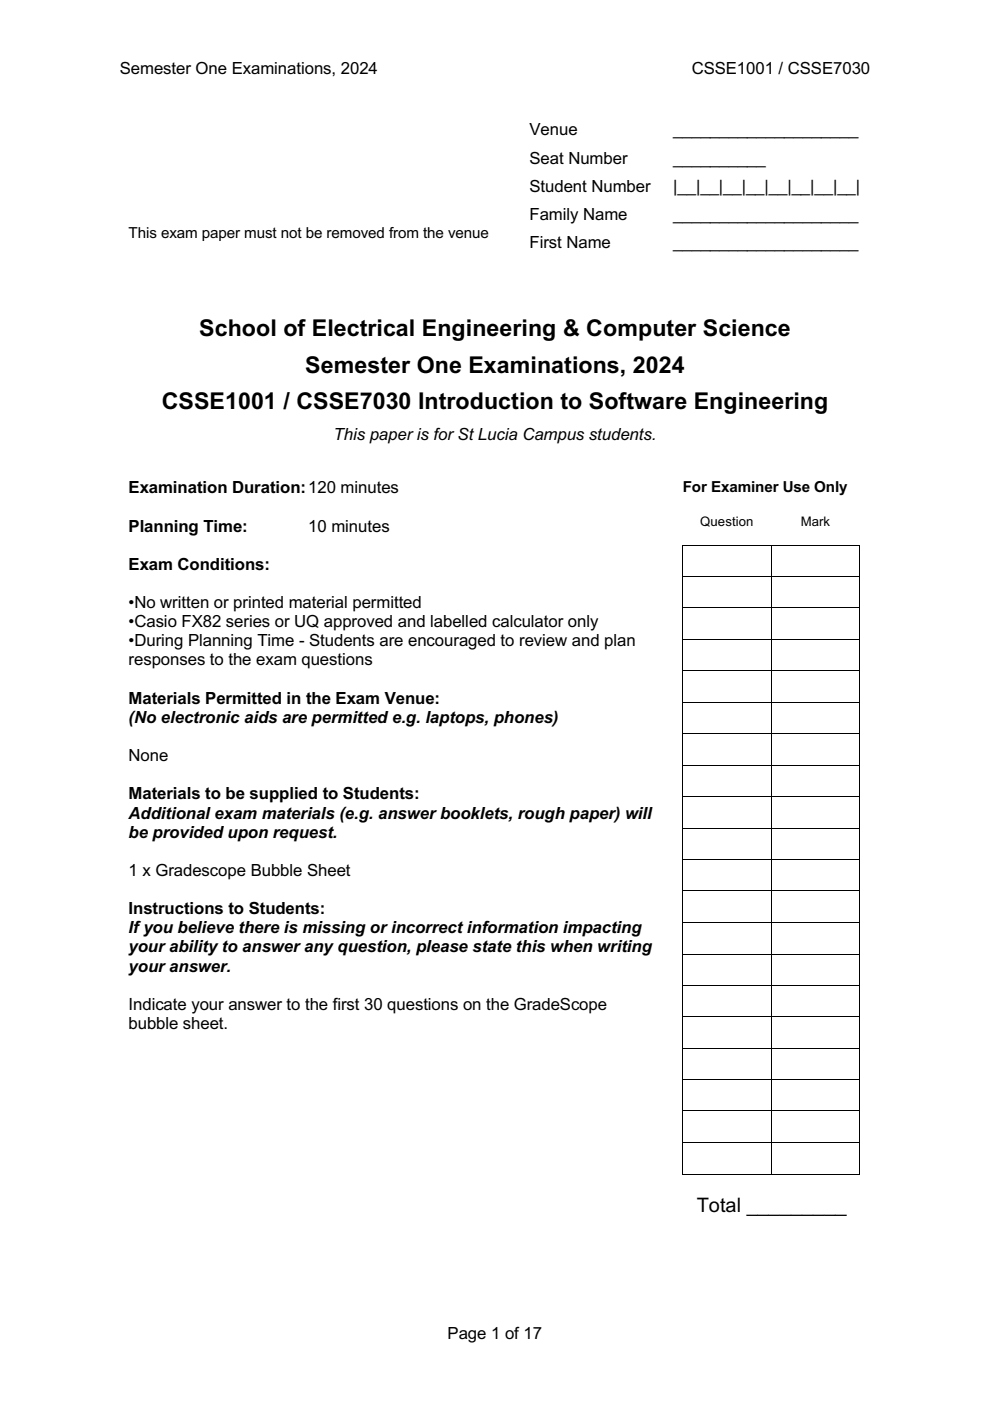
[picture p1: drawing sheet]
<svg xmlns="http://www.w3.org/2000/svg" width="210mm" height="297mm" viewBox="0 0 210 297" stroke-linecap="round" stroke-linejoin="round" font-family="sans-serif">
<defs><g id="words">
<g font-size="4.9">
<text x="42.2" y="71.2">School of Electrical Engineering &amp; Computer Science</text>
<text x="64.7" y="79">Semester One Examinations, 2024</text>
<text x="34.3" y="86.8">CSSE1001 / CSSE7030 Introduction to Software Engineering</text>
</g>
<text font-size="4.2" x="147.7" y="257">Total _________</text>
<g font-size="3.6">
<text x="25.4" y="15.7">Semester One Examinations, 2024</text>
<text x="146.7" y="15.7">CSSE1001 / CSSE7030</text>
<text x="112.3" y="28.7">Venue</text>
<text x="142.7" y="28.7">____________________</text>
<text x="112.3" y="34.7">Seat Number</text>
<text x="142.7" y="34.7">__________</text>
<text x="112.3" y="40.7">Student Number</text>
<text x="142.7" y="40.7">|__|__|__|__|__|__|__|__|</text>
<text x="112.3" y="46.7">Family Name</text>
<text x="142.7" y="46.7">____________________</text>
<text x="112.3" y="52.7">First Name</text>
<text x="142.7" y="52.7">____________________</text>
<text x="70.7" y="93.2">This paper is for St Lucia Campus students.</text>
<text x="27.3" y="104.6">Examination Duration:120 minutes</text>
<text x="27.3" y="112.7">Planning Time:</text>
<text x="65.4" y="112.7">10 minutes</text>
<text x="27.3" y="120.8">Exam Conditions:</text>
<text x="27.3" y="129">•No written or printed material permitted</text>
<text x="27.3" y="132.9">•Casio FX82 series or UQ approved and labelled calculator only</text>
<text x="27.3" y="137">•During Planning Time - Students are encouraged to review and plan</text>
<text x="27.3" y="141.1">responses to the exam questions</text>
<text x="27.3" y="149.2">Materials Permitted in the Exam Venue:</text>
<text x="27.3" y="153.2">(No electronic aids are permitted e.g. laptops, phones)</text>
<text x="27.3" y="161.4">None</text>
<text x="27.3" y="169.5">Materials to be supplied to Students:</text>
<text x="27.3" y="173.6">Additional exam materials (e.g. answer booklets, rough paper) will</text>
<text x="27.3" y="177.6">be provided upon request.</text>
<text x="27.3" y="185.7">1 x Gradescope Bubble Sheet</text>
<text x="27.3" y="197.9">If you believe there is missing or incorrect information impacting</text>
<text x="27.3" y="193.8">Instructions to Students:</text>
<text x="27.3" y="201.9">your ability to answer any question, please state this when writing</text>
<text x="27.3" y="206">your answer.</text>
<text x="27.3" y="214.1">Indicate your answer to the first 30 questions on the GradeScope</text>
<text x="27.3" y="218.2">bubble sheet.</text>
<text x="94.9" y="283.8">Page 1 of 17</text>
</g>
<g font-size="3.2">
<text x="27.3" y="50.4">This exam paper must not be removed from the venue</text>
<text x="144.8" y="104.2">For Examiner Use Only</text>
</g>
<g font-size="2.8">
<text x="148.5" y="111.6">Question</text>
<text x="169.8" y="111.6">Mark</text>
</g>
</g></defs>
<g fill="#000">
<path d="M144.7 115.5h.2v.2h-.2zM144.9 115.5h.1v.2h-.1zM163.4 115.5h.2v.2h-.2zM163.6 115.5h.1v.2h-.1zM182.2 115.5h.2v.2h-.2zM144.7 122.2h.2v.1h-.2zM144.7 128.8h.2v.1h-.2zM144.7 135.5h.2v.1h-.2zM163.4 122.2h.2v.1h-.2zM163.4 128.8h.2v.1h-.2zM163.4 135.5h.2v.1h-.2zM182.2 122.2h.2v.1h-.2z"/>
<path d="M182.2 128.8h.2v.1h-.2zM182.2 135.5h.2v.1h-.2zM144.7 142.2h.2v.1h-.2zM144.7 148.8h.2v.2h-.2zM144.7 155.4h.2v.2h-.2zM163.4 142.2h.2v.1h-.2zM163.4 148.8h.2v.2h-.2zM163.4 155.4h.2v.2h-.2zM182.2 142.2h.2v.1h-.2zM182.2 148.8h.2v.2h-.2zM182.2 155.4h.2v.2h-.2zM144.7 162.1h.2v.2h-.2z"/>
<path d="M144.7 168.8h.2v.2h-.2zM144.7 175.5h.2v.2h-.2zM163.4 162.1h.2v.2h-.2zM163.4 168.8h.2v.2h-.2zM163.4 175.5h.2v.2h-.2zM182.2 162.1h.2v.2h-.2zM182.2 168.8h.2v.2h-.2zM182.2 175.5h.2v.2h-.2zM144.7 182.1h.2v.2h-.2zM144.7 188.8h.2v.2h-.2zM144.7 195.5h.2v.2h-.2zM163.4 182.1h.2v.2h-.2z"/>
<path d="M163.4 188.8h.2v.2h-.2zM163.4 195.5h.2v.2h-.2zM182.2 182.1h.2v.2h-.2zM182.2 188.8h.2v.2h-.2zM182.2 195.5h.2v.2h-.2zM144.7 202.2h.2v.2h-.2zM144.7 208.8h.2v.2h-.2zM144.7 215.5h.2v.1h-.2zM163.4 202.2h.2v.2h-.2zM163.4 208.8h.2v.2h-.2zM163.4 215.5h.2v.1h-.2zM182.2 202.2h.2v.2h-.2z"/>
<path d="M182.2 208.8h.2v.2h-.2zM182.2 215.5h.2v.1h-.2zM144.7 222.2h.2v.1h-.2zM144.7 228.9h.2v.1h-.2zM144.7 235.5h.2v.1h-.2zM163.4 222.2h.2v.1h-.2zM163.4 228.9h.2v.1h-.2zM163.4 235.5h.2v.1h-.2zM182.2 222.2h.2v.1h-.2zM182.2 228.9h.2v.1h-.2zM182.2 235.5h.2v.1h-.2zM144.7 242.1h.2v.2h-.2z"/>
<path d="M144.7 248.8h.2v.2h-.2zM163.4 242.1h.2v.2h-.2zM163.4 248.8h.2v.2h-.2zM182.2 242.1h.2v.2h-.2zM182.2 248.8h.2v.2h-.2z"/>
</g>
<g fill="none" stroke="#000" stroke-width=".21">
<path d="M144.8 115.7v6.5M145 115.6h18.4M163.5 115.7v6.5M163.7 115.6h18.5M182.3 115.7v6.5M144.8 122.3v6.5M144.8 128.9v6.6M144.8 135.6v6.6M144.9 122.3h18.5M144.9 128.9h18.5M144.9 135.6h18.5M163.5 122.3v6.5"/>
<path d="M163.5 128.9v6.6M163.5 135.6v6.6M163.6 122.3h18.6M163.6 128.9h18.6M163.6 135.6h18.6M182.3 122.3v6.5M182.3 128.9v6.6M182.3 135.6v6.6M144.8 142.3v6.5M144.8 149v6.4M144.8 155.6v6.5M144.9 142.2h18.5"/>
<path d="M144.9 148.9h18.5M144.9 155.5h18.5M163.5 142.3v6.5M163.5 149v6.4M163.5 155.6v6.5M163.6 142.2h18.6M163.6 148.9h18.6M163.6 155.5h18.6M182.3 142.3v6.5M182.3 149v6.4M182.3 155.6v6.5M144.8 162.3v6.5"/>
<path d="M144.8 169v6.5M144.8 175.7v6.4M144.9 162.2h18.5M144.9 168.9h18.5M144.9 175.6h18.5M163.5 162.3v6.5M163.5 169v6.5M163.5 175.7v6.4M163.6 162.2h18.6M163.6 168.9h18.6M163.6 175.6h18.6M182.3 162.3v6.5"/>
<path d="M182.3 169v6.5M182.3 175.7v6.4M144.8 182.3v6.5M144.8 189v6.5M144.8 195.7v6.5M144.9 182.2h18.5M144.9 188.9h18.5M144.9 195.6h18.5M163.5 182.3v6.5M163.5 189v6.5M163.5 195.7v6.5M163.6 182.2h18.6"/>
<path d="M163.6 188.9h18.6M163.6 195.6h18.6M182.3 182.3v6.5M182.3 189v6.5M182.3 195.7v6.5M144.8 202.4v6.4M144.8 209v6.5M144.8 215.6v6.6M144.9 202.3h18.5M144.9 208.9h18.5M144.9 215.6h18.5M163.5 202.4v6.4"/>
<path d="M163.5 209v6.5M163.5 215.6v6.6M163.6 202.3h18.6M163.6 208.9h18.6M163.6 215.6h18.6M182.3 202.4v6.4M182.3 209v6.5M182.3 215.6v6.6M144.8 222.3v6.6M144.8 229v6.5M144.8 235.6v6.5M144.9 222.3h18.5"/>
<path d="M144.9 228.9h18.5M144.9 235.5h18.5M163.5 222.3v6.6M163.5 229v6.5M163.5 235.6v6.5M163.6 222.3h18.6M163.6 228.9h18.6M163.6 235.5h18.6M182.3 222.3v6.6M182.3 229v6.5M182.3 235.6v6.5M144.8 242.3v6.5"/>
<path d="M144.9 242.2h18.5M144.9 248.9h18.5M163.5 242.3v6.5M163.6 242.2h18.6M163.6 248.9h18.6M182.3 242.3v6.5"/>
</g>
<use href="#words"/>
</svg>
